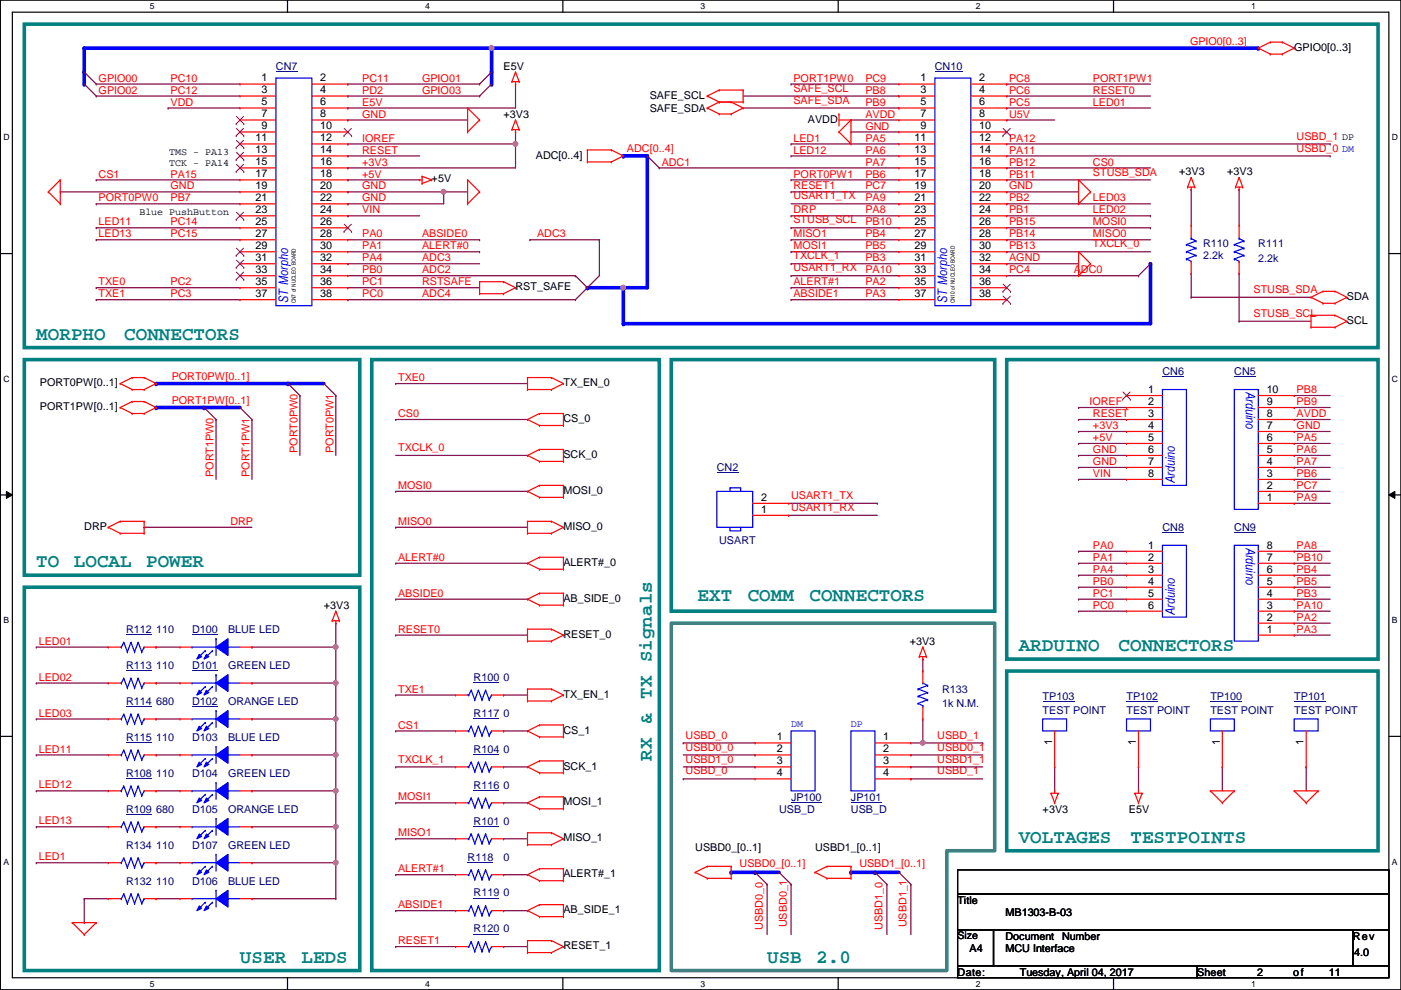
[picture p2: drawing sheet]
<svg xmlns="http://www.w3.org/2000/svg" width="297mm" height="210mm" viewBox="0 0 297 210" stroke-linecap="round" stroke-linejoin="round" font-family="sans-serif">
<defs><g id="words">
<g font-size="4.1" fill="#008080">
<text x="7.7" y="72.1">MORPHO</text>
<text x="26.3" y="72.1">CONNECTORS</text>
<text x="7.7" y="120.3">TO</text>
<text x="15.7" y="120.3">LOCAL</text>
<text x="31" y="120.3">POWER</text>
<text x="147.9" y="127.4">EXT</text>
<text x="158.5" y="127.4">COMM</text>
<text x="171.6" y="127.4">CONNECTORS</text>
<text x="138.2" y="140.4" transform="rotate(-90 138.2 140.4)">Signals</text>
<text x="216" y="138.1">ARDUINO</text>
<text x="237.1" y="138.1">CONNECTORS</text>
<text x="138.2" y="148.2" transform="rotate(-90 138.2 148.2)">TX</text>
<text x="138.2" y="153.5" transform="rotate(-90 138.2 153.5)">&amp;</text>
<text x="138.2" y="161.3" transform="rotate(-90 138.2 161.3)">RX</text>
<text x="216" y="178.7">VOLTAGES</text>
<text x="239.7" y="178.7">TESTPOINTS</text>
<text x="50.9" y="204.1">USER</text>
<text x="63.9" y="204.1">LEDS</text>
<text x="162.6" y="204.1">USB</text>
<text x="173.1" y="204.1">2.0</text>
</g>
<g font-size="2.8" fill="#00f">
<text x="61.1" y="64.3" transform="rotate(-90 61.1 64.3)">ST Morpho</text>
<text x="200.8" y="64.3" transform="rotate(-90 200.8 64.3)">ST Morpho</text>
<text x="264.2" y="83.1" transform="rotate(90 264.2 83.1)">Arduino</text>
<text x="249.1" y="102.4" transform="rotate(-90 249.1 102.4)">Arduino</text>
<text x="264.2" y="116.1" transform="rotate(90 264.2 116.1)">Arduino</text>
<text x="249.1" y="130.3" transform="rotate(-90 249.1 130.3)">Arduino</text>
</g>
<g font-size="2.3" fill="#f00">
<text x="252.3" y="9.4">GPIO0[0..3]</text>
<text x="20.9" y="17.3">GPIO00</text>
<text x="36.1" y="17.3">PC10</text>
<text x="76.8" y="17.3">PC11</text>
<text x="89.5" y="17.3">GPIO01</text>
<text x="168.2" y="17.3">PORT1PW0</text>
<text x="183.5" y="17.3">PC9</text>
<text x="213.9" y="17.3">PC8</text>
<text x="231.7" y="17.3">PORT1PW1</text>
<text x="20.9" y="19.9">GPIO02</text>
<text x="36.1" y="19.9">PC12</text>
<text x="36.1" y="22.4">VDD</text>
<text x="76.8" y="19.9">PD2</text>
<text x="76.8" y="22.4">E5V</text>
<text x="89.5" y="19.9">GPIO03</text>
<text x="168.2" y="19.4">SAFE_SCL</text>
<text x="168.2" y="22">SAFE_SDA</text>
<text x="183.5" y="19.9">PB8</text>
<text x="183.5" y="22.4">PB9</text>
<text x="213.9" y="19.9">PC6</text>
<text x="213.9" y="22.4">PC5</text>
<text x="231.7" y="19.9">RESET0</text>
<text x="231.7" y="22.4">LED01</text>
<text x="76.8" y="24.9">GND</text>
<text x="183.5" y="27.5">GND</text>
<text x="183.5" y="24.9">AVDD</text>
<text x="213.9" y="24.9">U5V</text>
<text x="274.9" y="29.6">USBD_1 DP</text>
<text x="76.8" y="30">IOREF</text>
<text x="76.8" y="32.6">RESET</text>
<text x="76.8" y="35.1">+3V3</text>
<text x="132.9" y="32.3">ADC[0..4]</text>
<text x="140.3" y="35.1">ADC1</text>
<text x="168.2" y="32.6">LED12</text>
<text x="168.2" y="30">LED1</text>
<text x="183.5" y="32.6">PA6</text>
<text x="183.5" y="35.1">PA7</text>
<text x="183.5" y="30">PA5</text>
<text x="213.9" y="30">PA12</text>
<text x="213.9" y="32.6">PA11</text>
<text x="213.9" y="35.1">PB12</text>
<text x="231.7" y="35.1">CS0</text>
<text x="274.9" y="32.1">USBD_0 DM</text>
<text x="20.9" y="37.6">CS1</text>
<text x="36.1" y="40.2">GND</text>
<text x="36.1" y="37.6">PA15</text>
<text x="76.8" y="37.6">+5V</text>
<text x="76.8" y="40.2">GND</text>
<text x="168.2" y="37.6">PORT0PW1</text>
<text x="168.2" y="40.2">RESET1</text>
<text x="183.5" y="37.6">PB6</text>
<text x="183.5" y="40.2">PC7</text>
<text x="213.9" y="37.6">PB11</text>
<text x="213.9" y="40.2">GND</text>
<text x="231.7" y="37.2">STUSB_SDA</text>
<text x="20.9" y="47.8">LED11</text>
<text x="20.9" y="42.7">PORT0PW0</text>
<text x="36.1" y="47.8">PC14</text>
<text x="36.1" y="42.7">PB7</text>
<text x="76.8" y="42.7">GND</text>
<text x="76.8" y="45.3">VIN</text>
<text x="168.2" y="45.3">DRP</text>
<text x="168.2" y="47.4">STUSB_SCL</text>
<text x="168.2" y="42.3">USART1_TX</text>
<text x="183.5" y="45.3">PA8</text>
<text x="183.5" y="47.8">PB10</text>
<text x="183.5" y="42.7">PA9</text>
<text x="213.9" y="42.7">PB2</text>
<text x="213.9" y="45.3">PB1</text>
<text x="213.9" y="47.8">PB15</text>
<text x="231.7" y="42.7">LED03</text>
<text x="231.7" y="45.3">LED02</text>
<text x="231.7" y="47.8">MOSI0</text>
<text x="20.9" y="50.3">LED13</text>
<text x="36.1" y="50.3">PC15</text>
<text x="76.8" y="50.3">PA0</text>
<text x="76.8" y="52.9">PA1</text>
<text x="89.5" y="50.3">ABSIDE0</text>
<text x="89.5" y="52.9">ALERT#0</text>
<text x="113.9" y="50.3">ADC3</text>
<text x="168.2" y="50.3">MISO1</text>
<text x="168.2" y="52.9">MOSI1</text>
<text x="183.5" y="50.3">PB4</text>
<text x="183.5" y="52.9">PB5</text>
<text x="213.9" y="50.3">PB14</text>
<text x="213.9" y="52.9">PB13</text>
<text x="231.7" y="50.3">MISO0</text>
<text x="231.7" y="52.5">TXCLK_0</text>
<text x="76.8" y="55.4">PA4</text>
<text x="76.8" y="58">PB0</text>
<text x="89.5" y="55.4">ADC3</text>
<text x="89.5" y="58">ADC2</text>
<text x="168.2" y="55">TXCLK_1</text>
<text x="168.2" y="57.5">USART1_RX</text>
<text x="183.5" y="55.4">PB3</text>
<text x="183.5" y="58">PA10</text>
<text x="213.9" y="55.4">AGND</text>
<text x="213.9" y="58">PC4</text>
<text x="227.7" y="58">ADC0</text>
<text x="20.9" y="60.5">TXE0</text>
<text x="20.9" y="63">TXE1</text>
<text x="36.1" y="60.5">PC2</text>
<text x="36.1" y="63">PC3</text>
<text x="76.8" y="60.5">PC1</text>
<text x="76.8" y="63">PC0</text>
<text x="89.5" y="60.5">RSTSAFE</text>
<text x="89.5" y="63">ADC4</text>
<text x="168.2" y="63">ABSIDE1</text>
<text x="168.2" y="60.5">ALERT#1</text>
<text x="183.5" y="63">PA3</text>
<text x="183.5" y="60.5">PA2</text>
<text x="265.8" y="62.1">STUSB_SDA</text>
<text x="265.8" y="67.2">STUSB_SCL</text>
<text x="36.4" y="80.6">PORT0PW[0..1]</text>
<text x="84.4" y="80.8">TXE0</text>
<text x="274.9" y="83.4">PB8</text>
<text x="36.4" y="85.6">PORT1PW[0..1]</text>
<text x="84.4" y="88.4">CS0</text>
<text x="231" y="85.9">IOREF</text>
<text x="231.7" y="88.4">RESET</text>
<text x="274.9" y="85.9">PB9</text>
<text x="274.9" y="88.4">AVDD</text>
<text x="84.4" y="95.6">TXCLK_0</text>
<text x="231.7" y="91">+3V3</text>
<text x="231.7" y="93.5">+5V</text>
<text x="274.9" y="91">GND</text>
<text x="274.9" y="93.5">PA5</text>
<text x="45.3" y="101.1" transform="rotate(-90 45.3 101.1)">PORT1PW0</text>
<text x="52.9" y="101.1" transform="rotate(-90 52.9 101.1)">PORT1PW1</text>
<text x="63.1" y="96.1" transform="rotate(-90 63.1 96.1)">PORT0PW0</text>
<text x="70.7" y="96.1" transform="rotate(-90 70.7 96.1)">PORT0PW1</text>
<text x="231.7" y="96.1">GND</text>
<text x="231.7" y="98.6">GND</text>
<text x="231.7" y="101.1">VIN</text>
<text x="274.9" y="96.1">PA6</text>
<text x="274.9" y="98.6">PA7</text>
<text x="274.9" y="101.1">PB6</text>
<text x="84.4" y="103.7">MOSI0</text>
<text x="167.7" y="105.8">USART1_TX</text>
<text x="274.9" y="103.7">PC7</text>
<text x="274.9" y="106.2">PA9</text>
<text x="48.8" y="111.3">DRP</text>
<text x="84.4" y="111.3">MISO0</text>
<text x="167.7" y="108.3">USART1_RX</text>
<text x="84.4" y="118.9">ALERT#0</text>
<text x="231.7" y="116.4">PA0</text>
<text x="231.7" y="118.9">PA1</text>
<text x="274.9" y="116.4">PA8</text>
<text x="274.9" y="118.9">PB10</text>
<text x="231.7" y="121.5">PA4</text>
<text x="231.7" y="124">PB0</text>
<text x="274.9" y="121.5">PB4</text>
<text x="274.9" y="124">PB5</text>
<text x="84.4" y="126.5">ABSIDE0</text>
<text x="231.7" y="126.5">PC1</text>
<text x="231.7" y="129.1">PC0</text>
<text x="274.9" y="126.5">PB3</text>
<text x="274.9" y="129.1">PA10</text>
<text x="274.9" y="131.6">PA2</text>
<text x="8.2" y="136.7">LED01</text>
<text x="84.4" y="134.2">RESET0</text>
<text x="274.9" y="134.2">PA3</text>
<text x="8.2" y="144.3">LED02</text>
<text x="84.4" y="146.9">TXE1</text>
<text x="8.2" y="151.9">LED03</text>
<text x="84.4" y="154.5">CS1</text>
<text x="8.2" y="159.6">LED11</text>
<text x="84.4" y="161.7">TXCLK_1</text>
<text x="145.4" y="156.6">USBD_0</text>
<text x="145.4" y="159.1">USBD0_0</text>
<text x="145.4" y="161.7">USBD1_0</text>
<text x="198.7" y="156.6">USBD_1</text>
<text x="198.7" y="159.1">USBD0_1</text>
<text x="198.7" y="161.7">USBD1_1</text>
<text x="8.2" y="167.2">LED12</text>
<text x="145.4" y="164.2">USBD_0</text>
<text x="198.7" y="164.2">USBD_1</text>
<text x="84.4" y="169.7">MOSI1</text>
<text x="8.2" y="174.8">LED13</text>
<text x="84.4" y="177.3">MISO1</text>
<text x="8.2" y="182.4">LED1</text>
<text x="84.4" y="185">ALERT#1</text>
<text x="156.8" y="183.8">USBD0_[0..1]</text>
<text x="182.2" y="183.8">USBD1_[0..1]</text>
<text x="84.4" y="192.6">ABSIDE1</text>
<text x="161.7" y="197.1" transform="rotate(-90 161.7 197.1)">USBD0_0</text>
<text x="166.8" y="196.6" transform="rotate(-90 166.8 196.6)">USBD0_1</text>
<text x="187.1" y="197.1" transform="rotate(-90 187.1 197.1)">USBD1_0</text>
<text x="192.2" y="196.6" transform="rotate(-90 192.2 196.6)">USBD1_1</text>
<text x="84.4" y="200.2">RESET1</text>
</g>
<g font-size="2.3">
<text x="274.4" y="10.8">GPIO0[0..3]</text>
<text x="55.5" y="17.3">1</text>
<text x="67.9" y="17.3">2</text>
<text x="106.8" y="14.8">E5V</text>
<text x="195.2" y="17.3">1</text>
<text x="207.6" y="17.3">2</text>
<text x="55.5" y="19.8">3</text>
<text x="55.5" y="22.4">5</text>
<text x="67.9" y="19.8">4</text>
<text x="67.9" y="22.4">6</text>
<text x="137.7" y="23.7">SAFE_SDA</text>
<text x="137.7" y="20.9">SAFE_SCL</text>
<text x="195.2" y="19.8">3</text>
<text x="195.2" y="22.4">5</text>
<text x="207.6" y="19.8">4</text>
<text x="207.6" y="22.4">6</text>
<text x="54.2" y="30">11</text>
<text x="55.5" y="24.9">7</text>
<text x="55.5" y="27.4">9</text>
<text x="67.9" y="24.9">8</text>
<text x="67.9" y="27.4">10</text>
<text x="67.9" y="30">12</text>
<text x="106.8" y="25">+3V3</text>
<text x="171.3" y="26">AVDD</text>
<text x="193.9" y="30">11</text>
<text x="195.2" y="24.9">7</text>
<text x="195.2" y="27.4">9</text>
<text x="207.6" y="24.9">8</text>
<text x="207.6" y="27.4">10</text>
<text x="207.6" y="30">12</text>
<text x="54.2" y="32.5">13</text>
<text x="54.2" y="35.1">15</text>
<text x="67.9" y="32.5">14</text>
<text x="67.9" y="35.1">16</text>
<text x="113.6" y="33.6">ADC[0..4]</text>
<text x="193.9" y="32.5">13</text>
<text x="193.9" y="35.1">15</text>
<text x="207.6" y="32.5">14</text>
<text x="207.6" y="35.1">16</text>
<text x="54.2" y="37.6">17</text>
<text x="54.2" y="40.1">19</text>
<text x="67.9" y="37.6">18</text>
<text x="67.9" y="40.1">20</text>
<text x="91.5" y="38.7">+5V</text>
<text x="193.9" y="37.6">17</text>
<text x="193.9" y="40.1">19</text>
<text x="207.6" y="37.6">18</text>
<text x="207.6" y="40.1">20</text>
<text x="250" y="37.2">+3V3</text>
<text x="260.2" y="37.2">+3V3</text>
<text x="54.2" y="42.7">21</text>
<text x="54.2" y="45.2">23</text>
<text x="54.2" y="47.8">25</text>
<text x="67.9" y="42.7">22</text>
<text x="67.9" y="45.2">24</text>
<text x="67.9" y="47.8">26</text>
<text x="193.9" y="42.7">21</text>
<text x="193.9" y="45.2">23</text>
<text x="193.9" y="47.8">25</text>
<text x="207.6" y="42.7">22</text>
<text x="207.6" y="45.2">24</text>
<text x="207.6" y="47.8">26</text>
<text x="54.2" y="50.3">27</text>
<text x="54.2" y="52.8">29</text>
<text x="67.9" y="50.3">28</text>
<text x="67.9" y="52.8">30</text>
<text x="193.9" y="50.3">27</text>
<text x="193.9" y="52.8">29</text>
<text x="207.6" y="50.3">28</text>
<text x="207.6" y="52.8">30</text>
<text x="54.2" y="55.4">31</text>
<text x="54.2" y="57.9">33</text>
<text x="67.9" y="55.4">32</text>
<text x="67.9" y="57.9">34</text>
<text x="193.9" y="55.4">31</text>
<text x="193.9" y="57.9">33</text>
<text x="207.6" y="55.4">32</text>
<text x="207.6" y="57.9">34</text>
<text x="54.2" y="60.5">35</text>
<text x="54.2" y="63">37</text>
<text x="67.9" y="60.5">36</text>
<text x="67.9" y="63">38</text>
<text x="109.3" y="61.6">RST_SAFE</text>
<text x="193.9" y="60.5">35</text>
<text x="193.9" y="63">37</text>
<text x="207.6" y="60.5">36</text>
<text x="207.6" y="63">38</text>
<text x="285.6" y="63.6">SDA</text>
<text x="285.6" y="68.7">SCL</text>
<text x="8.5" y="81.9">PORT0PW[0..1]</text>
<text x="119.5" y="81.9">TX_EN_0</text>
<text x="243.4" y="83.3">1</text>
<text x="268.6" y="83.3">10</text>
<text x="8.5" y="87">PORT1PW[0..1]</text>
<text x="119.5" y="89.5">CS_0</text>
<text x="243.4" y="85.9">2</text>
<text x="243.4" y="88.4">3</text>
<text x="268.6" y="88.4">8</text>
<text x="268.6" y="85.9">9</text>
<text x="243.4" y="90.9">4</text>
<text x="243.4" y="93.5">5</text>
<text x="268.6" y="93.5">6</text>
<text x="268.6" y="90.9">7</text>
<text x="119.5" y="97.1">SCK_0</text>
<text x="243.4" y="96">6</text>
<text x="243.4" y="98.6">7</text>
<text x="243.4" y="101.1">8</text>
<text x="268.6" y="101.1">3</text>
<text x="268.6" y="98.6">4</text>
<text x="268.6" y="96">5</text>
<text x="119.5" y="104.7">MOSI_0</text>
<text x="161.4" y="106.2">2</text>
<text x="268.6" y="106.2">1</text>
<text x="268.6" y="103.6">2</text>
<text x="17.9" y="112.4">DRP</text>
<text x="119.5" y="112.4">MISO_0</text>
<text x="161.4" y="108.7">1</text>
<text x="119.5" y="120">ALERT#_0</text>
<text x="243.4" y="116.3">1</text>
<text x="243.4" y="118.9">2</text>
<text x="268.6" y="118.9">7</text>
<text x="268.6" y="116.3">8</text>
<text x="243.4" y="121.4">3</text>
<text x="243.4" y="124">4</text>
<text x="268.6" y="124">5</text>
<text x="268.6" y="121.4">6</text>
<text x="68.7" y="129.1">+3V3</text>
<text x="119.5" y="127.6">AB_SIDE_0</text>
<text x="243.4" y="126.5">5</text>
<text x="243.4" y="129">6</text>
<text x="268.6" y="131.6">2</text>
<text x="268.6" y="129">3</text>
<text x="268.6" y="126.5">4</text>
<text x="119.5" y="135.2">RESET_0</text>
<text x="192.9" y="136.7">+3V3</text>
<text x="268.6" y="134.1">1</text>
<text x="119.5" y="147.9">TX_EN_1</text>
<text x="119.5" y="155.5">CS_1</text>
<text x="164.7" y="157">1</text>
<text x="164.7" y="159.5">2</text>
<text x="187.3" y="157">1</text>
<text x="187.3" y="159.5">2</text>
<text x="223.1" y="158" transform="rotate(-90 223.1 158)">1</text>
<text x="240.8" y="158" transform="rotate(-90 240.8 158)">1</text>
<text x="258.6" y="158" transform="rotate(-90 258.6 158)">1</text>
<text x="276.4" y="158" transform="rotate(-90 276.4 158)">1</text>
<text x="119.5" y="163.2">SCK_1</text>
<text x="164.7" y="162.1">3</text>
<text x="164.7" y="164.6">4</text>
<text x="187.3" y="162.1">3</text>
<text x="187.3" y="164.6">4</text>
<text x="119.5" y="170.8">MOSI_1</text>
<text x="221.1" y="172.3">+3V3</text>
<text x="239.3" y="172.3">E5V</text>
<text x="119.5" y="178.4">MISO_1</text>
<text x="147.4" y="180.4">USBD0_[0..1]</text>
<text x="172.8" y="180.4">USBD1_[0..1]</text>
<text x="119.5" y="186">ALERT#_1</text>
<text x="203" y="191.6">Title</text>
<text x="119.5" y="193.6">AB_SIDE_1</text>
<text x="213.2" y="194.1">MB1303-B-03</text>
<text x="119.5" y="201.3">RESET_1</text>
<text x="205.6" y="201.8">A4</text>
<text x="213.2" y="201.8">MCU Interface</text>
<text x="213.2" y="199.2">Document</text>
<text x="225.2" y="199.2">Number</text>
<text x="286.8" y="199.2">Rev</text>
<text x="287.1" y="202.8">4.0</text>
<text x="203" y="206.8">Date:</text>
<text x="216.2" y="206.8">Tuesday, April 04, 2017</text>
<text x="253.8" y="206.8">Sheet</text>
<text x="266.5" y="206.8">2</text>
<text x="274.1" y="206.8">of</text>
<text x="281.8" y="206.8">11</text>
</g>
<g font-size="2.3" fill="#000080">
<text x="58.5" y="14.8">CN7</text>
<text x="198.2" y="14.8">CN10</text>
<text x="255.1" y="52.4">R110</text>
<text x="266.8" y="52.4">R111</text>
<text x="255.1" y="54.9">2.2k</text>
<text x="266.8" y="55.5">2.2k</text>
<text x="246.5" y="79.6">CN6</text>
<text x="261.7" y="79.6">CN5</text>
<text x="152" y="99.9">CN2</text>
<text x="246.5" y="112.6">CN8</text>
<text x="261.7" y="112.6">CN9</text>
<text x="152.5" y="115.4">USART</text>
<text x="26.8" y="134.2">R112</text>
<text x="33.1" y="134.2">110</text>
<text x="40.7" y="134.2">D100</text>
<text x="48.3" y="134.2">BLUE LED</text>
<text x="26.8" y="141.8">R113</text>
<text x="33.1" y="141.8">110</text>
<text x="40.7" y="141.8">D101</text>
<text x="48.3" y="141.8">GREEN LED</text>
<text x="26.8" y="149.4">R114</text>
<text x="33.1" y="149.4">680</text>
<text x="40.7" y="149.4">D102</text>
<text x="48.3" y="149.4">ORANGE LED</text>
<text x="100.4" y="144.4">R100</text>
<text x="106.8" y="144.4">0</text>
<text x="199.7" y="146.9">R133</text>
<text x="199.7" y="149.9">1k N.M.</text>
<text x="221.1" y="148.4">TP103</text>
<text x="238.8" y="148.4">TP102</text>
<text x="256.6" y="148.4">TP100</text>
<text x="274.4" y="148.4">TP101</text>
<text x="100.4" y="152">R117</text>
<text x="106.8" y="152">0</text>
<text x="221.1" y="151.5">TEST POINT</text>
<text x="238.8" y="151.5">TEST POINT</text>
<text x="256.6" y="151.5">TEST POINT</text>
<text x="274.4" y="151.5">TEST POINT</text>
<text x="26.8" y="157.1">R115</text>
<text x="33.1" y="157.1">110</text>
<text x="40.7" y="157.1">D103</text>
<text x="48.3" y="157.1">BLUE LED</text>
<text x="100.4" y="159.6">R104</text>
<text x="106.8" y="159.6">0</text>
<text x="26.8" y="164.7">R108</text>
<text x="33.1" y="164.7">110</text>
<text x="40.7" y="164.7">D104</text>
<text x="48.3" y="164.7">GREEN LED</text>
<text x="100.4" y="167.2">R116</text>
<text x="106.8" y="167.2">0</text>
<text x="26.8" y="172.3">R109</text>
<text x="33.1" y="172.3">680</text>
<text x="40.7" y="172.3">D105</text>
<text x="48.3" y="172.3">ORANGE LED</text>
<text x="165.2" y="172.3">USB_D</text>
<text x="167.7" y="169.8">JP100</text>
<text x="180.4" y="169.8">JP101</text>
<text x="180.4" y="172.3">USB_D</text>
<text x="26.8" y="179.9">R134 110</text>
<text x="40.7" y="179.9">D107</text>
<text x="48.3" y="179.9">GREEN LED</text>
<text x="100.4" y="174.8">R101</text>
<text x="106.8" y="174.8">0</text>
<text x="99.1" y="182.5">R118</text>
<text x="106.8" y="182.5">0</text>
<text x="26.8" y="187.5">R132 110</text>
<text x="40.7" y="187.5">D106</text>
<text x="48.3" y="187.5">BLUE LED</text>
<text x="100.4" y="190.1">R119</text>
<text x="106.8" y="190.1">0</text>
<text x="100.4" y="197.7">R120</text>
<text x="106.8" y="197.7">0</text>
</g>
<text font-size="2.2" x="203" y="199.2">Size</text>
<g font-size="2.1">
<text x="35.9" y="32.9">TMS - PA13</text>
<text x="35.9" y="35.2">TCK - PA14</text>
<text x="29.5" y="45.6">Blue PushButton</text>
</g>
<g font-size="2.1" fill="#00f">
<text x="167.7" y="154.1">DM</text>
<text x="180.4" y="154.1">DP</text>
</g>
<g font-size="1.8">
<text x="31.8" y="1.9">5</text>
<text x="90.1" y="1.9">4</text>
<text x="148.5" y="1.9">3</text>
<text x="206.9" y="1.9">2</text>
<text x="265.3" y="1.9">1</text>
<text x=".7" y="29.8">D</text>
<text x="295.1" y="29.8">D</text>
<text x=".7" y="80.9">C</text>
<text x="295.1" y="80.9">C</text>
<text x=".7" y="132.1">B</text>
<text x="295.1" y="132.1">B</text>
<text x=".7" y="183.3">A</text>
<text x="295.1" y="183.3">A</text>
<text x="31.8" y="209.2">5</text>
<text x="90.1" y="209.2">4</text>
<text x="148.5" y="209.2">3</text>
<text x="206.9" y="209.2">2</text>
<text x="265.3" y="209.2">1</text>
</g>
<g font-size="1.2">
<text x="62.7" y="64.3" transform="rotate(-90 62.7 64.3)">CN7 of NUCLEO BOARD</text>
<text x="202.4" y="64.3" transform="rotate(-90 202.4 64.3)">CN10 of NUCLEO BOARD</text>
</g>
</g></defs>
<path d="M.1 0h296.9v209.8h-296.9zM2.6 2.6h291.9v204.7h-291.9z" fill="none" stroke="#000" stroke-width=".25"/>
<g fill="#fff">
<path d="M31.8 .3h1v2h-1z"/>
<path d="M31.8 207.6h1v1.9h-1z"/>
</g>
<path d="M61 0v2.6M61 207.3v2.5" fill="none" stroke="#000" stroke-width=".25"/>
<g fill="#fff">
<path d="M90.1 .3h1v2h-1z"/>
<path d="M90.1 207.6h1v1.9h-1z"/>
</g>
<path d="M119.3 0v2.6M119.3 207.3v2.5" fill="none" stroke="#000" stroke-width=".25"/>
<g fill="#fff">
<path d="M148.5 .3h1v2h-1z"/>
<path d="M148.5 207.6h1v1.9h-1z"/>
</g>
<path d="M177.7 0v2.6M177.7 207.3v2.5" fill="none" stroke="#000" stroke-width=".25"/>
<g fill="#fff">
<path d="M206.9 .3h1v2h-1z"/>
<path d="M206.9 207.6h1v1.9h-1z"/>
</g>
<path d="M236.1 0v2.6M236.1 207.3v2.5" fill="none" stroke="#000" stroke-width=".25"/>
<g fill="#fff">
<path d="M265.3 .3h.9v2h-.9z"/>
<path d="M265.3 207.6h.9v1.9h-.9z"/>
<path d="M.7 28.2h1.3v1.9h-1.3z"/>
<path d="M295.1 28.2h1.3v1.9h-1.3z"/>
<path d="M.7 79.3h1.3v2h-1.3z"/>
<path d="M295.1 79.3h1.3v2h-1.3z"/>
</g>
<path d="M.1 53.8h2.5M294.5 53.8h2.5" fill="none" stroke="#000" stroke-width=".25"/>
<g fill="#fff">
<path d="M.7 130.5h1.2v2h-1.2z"/>
<path d="M295.1 130.5h1.2v2h-1.2z"/>
</g>
<path d="M.1 104.9h2.5M294.5 104.9h2.5" fill="none" stroke="#000" stroke-width=".25"/>
<path d="M1.4 104.2l1.2 .7-1.2 .8zM294.5 104.9l1.2-.7v1.5z" fill="#000"/>
<path d="M1.4 104.2l1.2 .7-1.2 .8zM294.5 104.9l1.2-.7v1.5z" fill="none" stroke="#000" stroke-width=".21"/>
<g fill="#fff">
<path d="M.7 181.7h1.2v2h-1.2z"/>
<path d="M295.1 181.7h1.2v2h-1.2z"/>
</g>
<path d="M.1 156.1h2.5M294.5 156.1h2.5" fill="none" stroke="#000" stroke-width=".25"/>
<path d="M5.2 5.1h287v68.6h-287zM5.2 76.2h71.1v45.8h-71.1zM78.8 76.2h61v129.6h-61zM142.3 76.2h68.6v53.4h-68.6zM213.4 76.2h78.8v63.5h-78.8zM5.2 124.5h71.1v81.3h-71.1zM213.4 142.3h78.8v38.1h-78.8z" fill="none" stroke="#008080" stroke-width=".76"/>
<path d="M142.3 132.1h68.6v48.3h-10.2v25.4h-58.4z" fill="none" stroke="#408080" stroke-width=".76"/>
<path d="M12.8 40.7h.1M12.8 40.7h38.1" fill="none" stroke="#800040" stroke-width=".25"/>
<path d="M132.2 33.1h5" fill="none" stroke="#00f" stroke-width=".76"/>
<circle cx="132.2" cy="33.1" r=".38" fill="#00f"/>
<path d="M33.1 81.3h27.9" fill="none" stroke="#00f" stroke-width=".76"/>
<circle cx="33.1" cy="81.3" r=".38" fill="#00f"/>
<path d="M104.2 10.2h162.6" fill="none" stroke="#00f" stroke-width=".76"/>
<circle cx="266.8" cy="10.2" r=".38" fill="#00f"/>
<circle cx="104.2" cy="10.2" r=".49" fill="#f0f"/>
<circle cx="104.2" cy="10.2" r=".49" fill="none" stroke="#f0f" stroke-width=".25"/>
<g fill="none" stroke="#800040" stroke-width=".25">
<path d="M20.4 17.8h.1M20.4 17.8h30.5M73.7 17.8h.1M73.7 17.8h28M109.3 17.8h.1M109.3 17.8v5.1h-35.6M167.7 17.8h.1M167.7 17.8h22.9M213.4 17.8h.1M213.4 17.8h30.5M20.4 20.4h.1M20.4 38.1h.1"/>
<path d="M20.4 20.4h30.5M20.4 38.1h30.5M35.6 22.9h.1M35.6 22.9h15.3M73.7 20.4h.1M73.7 22.9h.1M73.7 25.4h.1M73.7 30.5h.1M73.7 20.4h28M73.7 25.4h25.4M73.7 30.5h35.6M139.8 35.6h.1"/>
<path d="M139.8 35.6h50.8M157.6 20.4h33M157.6 22.9h33M167.7 33.1h.1M167.7 38.1h.1M167.7 38.1h22.9M167.7 33.1h22.9M180.4 28h.1M180.4 28h10.2M190.6 20.4h.1M190.6 22.9h.1M213.4 20.4h.1"/>
<path d="M213.4 22.9h.1M213.4 25.4h.1M213.4 35.6h.1M213.4 38.1h.1M213.4 20.4h30.5M213.4 22.9h30.5M213.4 38.1h30.5M213.4 25.4h10.2M213.4 30.5h68.6M213.4 33.1h68.6M213.4 35.6h30.5M282 30.5h.1"/>
<path d="M282 33.1h.1M20.4 43.2h.1M20.4 43.2h30.5M167.7 40.7h.1M167.7 40.7h22.9M213.4 40.7h.1M213.4 43.2h.1M213.4 50.8h.1M213.4 53.4h.1M213.4 55.9h.1M213.4 43.2h30.5M213.4 40.7h15.3"/>
<path d="M213.4 45.8h30.5M213.4 48.3h30.5M213.4 50.8h30.5M213.4 53.4h30.5M213.4 55.9h15.3M213.4 58.5h28M241.4 58.5h.1M243.9 45.8h.1M243.9 48.3h.1M20.4 61h.1M20.4 63.5h.1M20.4 61h30.5"/>
<path d="M20.4 63.5h30.5"/>
</g>
<circle cx="109.3" cy="30.5" r=".49" fill="#f0f"/>
<circle cx="109.3" cy="30.5" r=".49" fill="none" stroke="#f0f" stroke-width=".25"/>
<path d="M73.7 33.1h.1M73.7 35.6h.1M73.7 38.1h.1M73.7 33.1h15.3M73.7 35.6h35.6M73.7 38.1h15.3M73.7 40.7h.1M73.7 40.7h20.4" fill="none" stroke="#800040" stroke-width=".25"/>
<circle cx="94" cy="40.7" r=".49" fill="#f0f"/>
<circle cx="94" cy="40.7" r=".49" fill="none" stroke="#f0f" stroke-width=".25"/>
<g fill="none" stroke="#800040" stroke-width=".25">
<path d="M109.3 28h.1M109.3 30.5h.1M109.3 28v7.6M73.7 43.2h.1M73.7 45.8h.1M73.7 55.9h.1M73.7 45.8h15.3M73.7 50.8h28M73.7 53.4h28M73.7 55.9h28M73.7 58.5h48.3M94.1 40.7h.1"/>
<path d="M94.1 40.7v2.5h-20.4M94.1 40.7h5M101.7 50.8h.1M101.7 53.4h.1M122 58.5h.1M167.7 45.8h.1M167.7 50.8h.1M167.7 48.3h.1M167.7 53.4h.1M167.7 45.8h22.9M167.7 50.8h22.9M167.7 53.4h22.9"/>
<path d="M167.7 48.3h22.9M73.7 61h.1M73.7 63.5h.1M73.7 61h28M73.7 63.5h48.3M83.9 81.3h.1M83.9 81.3h27.9M83.9 96.6h27.9M111.8 96.6h.1M7.7 137.2h.1M7.7 137.2h15.2M33.1 137.2h.1"/>
<path d="M33.1 137.2h5.1M53.4 137.2h.1M53.4 137.2h17.8M71.2 137.2h.1M71.2 137.2v7.6M7.7 152.4h.1M7.7 144.8h.1M7.7 152.4h15.2M7.7 144.8h15.2M33.1 144.8h.1M33.1 152.4h.1M33.1 152.4h5.1"/>
<path d="M33.1 144.8h5.1M83.9 147.4h.1M83.9 147.4h12.7M83.9 162.6h.1M83.9 162.6h12.7M106.8 162.6h.1M106.8 162.6h5"/>
</g>
<circle cx="71.2" cy="144.8" r=".49" fill="#f0f"/>
<circle cx="71.2" cy="144.8" r=".49" fill="none" stroke="#f0f" stroke-width=".25"/>
<path d="M71.2 132.1h.1M71.2 132.1v5.1M53.4 144.8h.1M53.4 152.4h.1M53.4 144.8h17.8M71.2 144.8h.1M71.2 144.8v7.6h-17.8" fill="none" stroke="#800040" stroke-width=".25"/>
<circle cx="71.2" cy="137.2" r=".49" fill="#f0f"/>
<circle cx="71.2" cy="137.2" r=".49" fill="none" stroke="#f0f" stroke-width=".25"/>
<path d="M167.7 63.5h.1M167.7 61h.1M167.7 63.5h22.9M167.7 61h22.9M71.2 152.4h.1M71.2 152.4v7.7M33.1 160.1h.1M33.1 167.7h.1M33.1 160.1h5.1M33.1 167.7h5.1M53.4 167.7h.1M53.4 167.7h17.8" fill="none" stroke="#800040" stroke-width=".25"/>
<circle cx="71.2" cy="160" r=".49" fill="#f0f"/>
<circle cx="71.2" cy="160" r=".49" fill="none" stroke="#f0f" stroke-width=".25"/>
<circle cx="71.2" cy="152.4" r=".49" fill="#f0f"/>
<circle cx="71.2" cy="152.4" r=".49" fill="none" stroke="#f0f" stroke-width=".25"/>
<path d="M83.9 111.8h.1M83.9 111.8h27.9M53.4 160.1h.1M53.4 160.1h17.8M71.2 160.1h.1M71.2 160.1v7.6M83.9 177.8h.1M83.9 177.8h12.7" fill="none" stroke="#800040" stroke-width=".25"/>
<path d="M33.1 86.4h10.2" fill="none" stroke="#00f" stroke-width=".76"/>
<circle cx="33.1" cy="86.4" r=".38" fill="#00f"/>
<path d="M106.8 147.4h.1M106.8 147.4h5M33.1 175.3h.1M33.1 175.3h5.1M53.4 175.3h.1M71.2 167.7h.1M71.2 167.7v7.6h-17.8M106.8 177.8h.1M106.8 177.8h5" fill="none" stroke="#800040" stroke-width=".25"/>
<circle cx="71.2" cy="175.3" r=".49" fill="#f0f"/>
<circle cx="71.2" cy="175.3" r=".49" fill="none" stroke="#f0f" stroke-width=".25"/>
<circle cx="71.2" cy="167.7" r=".49" fill="#f0f"/>
<circle cx="71.2" cy="167.7" r=".49" fill="none" stroke="#f0f" stroke-width=".25"/>
<path d="M30.6 111.8h.1M30.6 111.8h22.8M223.6 162.6h.1M223.6 162.6v5.1M241.4 162.6h.1M241.4 162.6v5.1M259.2 162.6h.1M259.2 162.6v5.1M276.9 162.6h.1M276.9 162.6v5.1" fill="none" stroke="#800040" stroke-width=".25"/>
<path d="M61 81.3h7.7" fill="none" stroke="#00f" stroke-width=".76"/>
<circle cx="61" cy="81.3" r=".38" fill="#00f"/>
<path d="M63.6 83.9h.1M63.6 83.9v12.7M71.2 83.9h.1M71.2 83.9v12.7" fill="none" stroke="#800040" stroke-width=".25"/>
<path d="M17.9 10.2v5.1" fill="none" stroke="#00f" stroke-width=".76"/>
<circle cx="17.9" cy="15.3" r=".38" fill="#00f"/>
<path d="M17.9 10.2h86.3" fill="none" stroke="#00f" stroke-width=".76"/>
<circle cx="17.9" cy="10.2" r=".38" fill="#00f"/>
<path d="M104.2 10.2v5.1" fill="none" stroke="#00f" stroke-width=".76"/>
<circle cx="104.2" cy="15.3" r=".38" fill="#00f"/>
<path d="M124.5 61h7.7" fill="none" stroke="#00f" stroke-width=".76"/>
<circle cx="124.5" cy="61" r=".38" fill="#00f"/>
<circle cx="132.1" cy="61" r=".49" fill="#f0f"/>
<circle cx="132.1" cy="61" r=".49" fill="none" stroke="#f0f" stroke-width=".25"/>
<path d="M137.2 33.1v27.9" fill="none" stroke="#00f" stroke-width=".76"/>
<circle cx="137.2" cy="33.1" r=".38" fill="#00f"/>
<path d="M132.2 61v7.6" fill="none" stroke="#00f" stroke-width=".76"/>
<circle cx="132.2" cy="61" r=".38" fill="#00f"/>
<path d="M132.2 61h5" fill="none" stroke="#00f" stroke-width=".76"/>
<circle cx="132.2" cy="61" r=".38" fill="#00f"/>
<path d="M132.2 68.6h111.7" fill="none" stroke="#00f" stroke-width=".76"/>
<circle cx="132.2" cy="68.6" r=".38" fill="#00f"/>
<path d="M243.9 55.9v12.7" fill="none" stroke="#00f" stroke-width=".76"/>
<circle cx="243.9" cy="55.9" r=".38" fill="#00f"/>
<path d="M45.8 88.9h.1M45.8 88.9v12.7M53.4 88.9h.1M53.4 88.9v12.7" fill="none" stroke="#800040" stroke-width=".25"/>
<path d="M43.3 86.4h7.6" fill="none" stroke="#00f" stroke-width=".76"/>
<circle cx="43.3" cy="86.4" r=".38" fill="#00f"/>
<g fill="none" stroke="#800040" stroke-width=".25">
<path d="M180.4 25.4h.1M180.4 25.4h10.2M112.3 50.8h.1M112.3 50.8h14.8M127.1 50.8h.1M127.1 50.8v7.7M83.9 88.9h.1M83.9 88.9h27.9M228.7 86.4h.1M228.7 88.9h.1M228.7 91.5h.1M228.7 94h.1"/>
<path d="M228.7 96.6h.1M228.7 99.1h.1M228.7 86.4h10.1M228.7 88.9h10.1M228.7 91.5h10.1M228.7 94h10.1M228.7 96.6h10.1M228.7 99.1h10.1M274.4 83.9h.1M274.4 86.4h.1M274.4 88.9h.1M274.4 91.5h.1"/>
<path d="M274.4 94h.1M274.4 96.6h.1M274.4 99.1h.1M274.4 83.9h7.6M274.4 86.4h7.6M274.4 88.9h7.6M274.4 91.5h7.6M274.4 94h7.6M274.4 96.6h7.6M274.4 99.1h7.6M83.9 104.2h.1M83.9 119.4h.1"/>
<path d="M83.9 104.2h27.9M83.9 119.4h27.9M228.7 101.6h.1M228.7 116.9h.1M228.7 119.4h.1M228.7 101.6h10.1M228.7 116.9h10.1M228.7 119.4h10.1M274.4 101.6h.1M274.4 104.2h.1M274.4 106.7h.1M274.4 116.9h.1"/>
<path d="M274.4 119.4h.1M274.4 101.6h7.6M274.4 104.2h7.6M274.4 106.7h7.6M274.4 116.9h7.6M274.4 119.4h7.6M83.9 127h.1M83.9 134.7h.1M83.9 127h27.9M83.9 134.7h27.9M195.7 139.7h.1M195.7 139.7v2.6"/>
<path d="M228.7 122h.1M228.7 124.5h.1M228.7 127h.1M228.7 129.6h.1M228.7 122h10.1M228.7 124.5h10.1M228.7 127h10.1M228.7 129.6h10.1M274.4 122h.1M274.4 124.5h.1M274.4 127h.1M274.4 129.6h.1"/>
<path d="M274.4 132.1h.1M274.4 134.7h.1M274.4 122h7.6M274.4 124.5h7.6M274.4 127h7.6M274.4 129.6h7.6M274.4 132.1h7.6M274.4 134.7h7.6M83.9 155h.1M83.9 155h12.7M106.8 155h.1M106.8 155h5"/>
<path d="M7.7 160.1h.1M7.7 167.7h.1M7.7 175.3h.1M7.7 160.1h15.2M7.7 167.7h15.2M7.7 175.3h15.2M71.2 175.3v7.6M83.9 170.2h.1M83.9 170.2h12.7M106.8 170.2h.1M106.8 170.2h5M17.9 190.5h.1"/>
<path d="M17.9 195.6h.1M17.9 190.5h5M17.9 190.5v5.1M33.1 190.5h.1M33.1 190.5h5.1M53.4 190.5h.1M53.4 190.5h17.8M71.2 182.9h.1M83.9 185.5h.1M83.9 193.1h.1M83.9 185.5h12.7M83.9 193.1h12.7"/>
<path d="M106.8 185.5h.1M106.8 193.1h.1M106.8 185.5h5M106.8 193.1h5M162.6 187.5h.1M162.6 187.5v10.7M167.7 187.5h.1M167.7 187.5v10.7M83.9 200.7h.1M83.9 200.7h12.7M106.8 200.7h.1M106.8 200.7h5"/>
</g>
<path d="M160.1 185h5.1" fill="none" stroke="#00f" stroke-width=".76"/>
<circle cx="160.1" cy="185" r=".38" fill="#00f"/>
<path d="M155 185h5.1" fill="none" stroke="#00f" stroke-width=".76"/>
<circle cx="155" cy="185" r=".38" fill="#00f"/>
<path d="M167.7 30.5h.1M167.7 30.5h22.9M20.4 48.3h.1M20.4 48.3h30.5M167.7 55.9h.1M167.7 58.5h.1M167.7 55.9h22.9M167.7 43.2h22.9M167.7 58.5h22.9M190.6 43.2h.1" fill="none" stroke="#800040" stroke-width=".25"/>
<path d="M17.9 15.3v2.5" fill="none" stroke="#00f" stroke-width=".76"/>
<circle cx="17.9" cy="17.8" r=".38" fill="#00f"/>
<path d="M104.2 15.3v2.5" fill="none" stroke="#00f" stroke-width=".76"/>
<circle cx="104.2" cy="17.8" r=".38" fill="#00f"/>
<path d="M20.4 50.8h.1M20.4 50.8h30.5M7.7 182.9h.1M7.7 182.9h15.2M33.1 182.9h.1M33.1 182.9h5.1M53.4 182.9h.1M53.4 182.9h17.8v7.6M71.2 190.5h.1" fill="none" stroke="#800040" stroke-width=".25"/>
<circle cx="71.2" cy="182.9" r=".49" fill="#f0f"/>
<circle cx="71.2" cy="182.9" r=".49" fill="none" stroke="#f0f" stroke-width=".25"/>
<path d="M144.9 157.5h.1M144.9 157.5h15.2M193.1 157.5h2.6M195.7 157.5h.1" fill="none" stroke="#800040" stroke-width=".25"/>
<circle cx="195.6" cy="157.5" r=".49" fill="#f0f"/>
<circle cx="195.6" cy="157.5" r=".49" fill="none" stroke="#f0f" stroke-width=".25"/>
<path d="M195.7 157.5h.1M195.7 152.4v5.1M195.7 157.5h12.7M208.4 157.5h.1M144.9 165.1h.1M144.9 165.1h15.2M193.1 165.1h.1M193.1 165.1h15.3" fill="none" stroke="#800040" stroke-width=".25"/>
<path d="M185.5 185h5.1" fill="none" stroke="#00f" stroke-width=".76"/>
<circle cx="185.5" cy="185" r=".38" fill="#00f"/>
<path d="M180.4 185h5.1" fill="none" stroke="#00f" stroke-width=".76"/>
<circle cx="180.4" cy="185" r=".38" fill="#00f"/>
<g fill="none" stroke="#800040" stroke-width=".25">
<path d="M17.9 15.3h.1M17.9 17.8h.1M17.9 15.3l2.5 2.5M17.9 17.8l2.5 2.6M101.7 17.8h.1M104.2 17.8l-2.5 2.6M104.2 15.3l-2.5 2.5M101.7 20.4h.1M137.2 33.1h.1M137.2 33.1l2.6 2.5M122 58.5h.1M122 58.5l2.5 2.5"/>
<path d="M127.1 58.5l-5.1 5M241.4 58.5h.1M243.9 55.9l-2.5 2.6M252.6 40.2h.1M252.6 58h.1M252.6 40.2v7.6M252.6 58v5M262.7 40.2h.1M262.7 58h.1M262.7 40.2v7.6M262.7 58v10.1M122 63.5h.1"/>
<path d="M124.5 61h.1M252.6 63h.1M252.6 63h25.4M262.7 68.1h.1M262.7 68.1h15.3M43.3 86.4h.1M43.3 86.4l2.5 2.5M50.9 86.4h.1M50.9 86.4l2.5 2.5M61 81.3h.1M61 81.3l2.6 2.6M68.7 81.3h.1"/>
<path d="M68.7 81.3l2.5 2.6M167.2 109.3h.1M167.2 106.7h18.8M167.2 109.3h18.8M186 106.7h.1M144.9 160.1h15.2M144.9 162.6h15.2M160.1 160.1h.1M160.1 162.6h.1M193.1 160.1h.1M193.1 162.6h.1M193.1 160.1h15.3"/>
<path d="M193.1 162.6h15.3M160.1 185h.1M160.1 185l2.5 2.5M165.2 185h.1M165.2 185l2.5 2.5M185.5 185h.1M185.5 185l2.5 2.5M188 187.5h.1M188 187.5v10.7M190.6 185h.1M190.6 185l2.5 2.5M193.1 187.5h.1"/>
<path d="M193.1 187.5v10.7"/>
</g>
<g fill="none" stroke="#f00" stroke-width=".25">
<path d="M108.5 17.3h.1M108.5 17.3h1.6M109.3 17.8h.1M109.3 15.3h.1M109.3 17.3v.5M109.3 15.3l-.8 2M109.3 15.3l.8 2M110.1 17.3h.1M152.5 19.1h.1M152.5 19.1h5.1M152.5 19.1l-2.6 1.3M157.6 19.1h.1"/>
<path d="M157.6 19.1v2.5M266.8 10.2h.1M266.8 10.2l2.5 1.3M269.3 11.5h.1M269.3 8.9h.1M269.3 11.5h2.6M269.3 8.9l-2.5 1.3M269.3 8.9h2.6M271.9 11.5h.1M271.9 8.9h.1M271.9 8.9l2.5 1.3M274.4 10.2h.1"/>
<path d="M274.4 10.2l-2.5 1.3M12.8 38.1h.1M12.8 38.1v5.1M12.8 38.1l-2.6 2.6M89 38.1h.1M89 38.1h.5M89.5 37.4h.1M89.5 38.9h.1M89.5 37.4v1.5M89.5 37.4l2 .7M91.5 38.1h.1M91.5 38.1l-2 .8"/>
<path d="M99.1 22.9h.1M99.1 28h.1M99.1 38.1h.1M99.1 22.9v5.1M99.1 38.1v5.1M99.1 22.9l2.6 2.5M99.1 38.1l2.6 2.6M101.7 25.4h.1M101.7 25.4l-2.6 2.6M108.5 27.5h.1M108.5 27.5h1.6M109.3 28h.1"/>
<path d="M109.3 25.4h.1M109.3 27.5v.5M109.3 25.4l-.8 2.1M109.3 25.4l.8 2.1M110.1 27.5h.1M124.5 34.3h.1M124.5 31.8h.1M124.5 31.8h5.1M124.5 34.3h5.1M124.5 31.8v2.5M129.6 31.8h.1M129.6 34.3h.1"/>
<path d="M129.6 31.8l2.6 1.3M132.2 33.1h.1M132.2 33.1l-2.6 1.2M149.9 22.9h.1M149.9 20.4h.1M149.9 22.9l2.6 1.3M149.9 20.4l2.6 1.2M152.5 21.6h.1M152.5 24.2h.1M152.5 21.6l-2.6 1.3M152.5 21.6h5.1M152.5 24.2h2.5"/>
<path d="M155 21.6h.1M155 24.2h.1M155 21.6l2.6 1.3M157.6 22.9h.1M157.6 21.6h.1M157.6 22.9l-2.6 1.3M177.9 28h.1M177.9 24.2h.1M177.9 28l2.5 2.5M177.9 25.4h2.5M177.9 24.2v2.5M180.4 30.5h.1"/>
<path d="M180.4 25.4h.1M180.4 25.4v5.1M180.4 25.4l-2.5 2.6M228.7 38.1h.1M228.7 38.1v5.1M228.7 38.1l2.5 2.6M251.8 39.7h.1M251.8 39.7h1.5M252.6 37.6h.1M252.6 39.7v.5M252.6 37.6l-.8 2.1M252.6 37.6l.7 2.1"/>
<path d="M253.3 39.7h.1M262 39.7h.1M262 39.7h1.5M262.7 37.6h.1M262.7 39.7v.5M262.7 37.6l-.7 2.1M262.7 37.6l.8 2.1M263.5 39.7h.1M10.2 40.7h.1M10.2 40.7l2.6 2.5M12.8 43.2h.1M99.1 43.2h.1"/>
<path d="M101.7 59.7h.1M101.7 40.7h.1M101.7 59.7h5.1M101.7 59.7v2.6M101.7 40.7l-2.6 2.5M106.8 59.7h.1M106.8 59.7l2.5 1.3M228.7 43.2h.1M228.7 53.4h.1M228.7 58.5h.1M228.7 53.4v5.1M228.7 53.4l2.5 2.5"/>
<path d="M231.2 40.7h.1M231.2 55.9h.1M231.2 40.7l-2.5 2.5M231.2 55.9l-2.5 2.6M252.6 40.2h.1M262.7 40.2h.1M101.7 62.3h.1M101.7 62.3h5.1M106.8 62.3h.1M109.3 61h.1M109.3 61l-2.5 1.3M278 66.8h.1"/>
<path d="M278 69.4h.1M278 63h.1M278 66.8h5M278 66.8v2.6M278 69.4h5M278 63l2.5 1.3M280.5 64.3h.1M280.5 61.8h.1M280.5 64.3h2.5M280.5 61.8l-2.5 1.2M280.5 61.8h2.5M283 66.8h.1"/>
<path d="M283 69.4h.1M283 64.3h.1M283 61.8h.1M283 66.8l2.6 1.3M283 61.8l2.6 1.2M285.6 68.1h.1M285.6 63h.1M285.6 68.1l-2.6 1.3M285.6 63l-2.6 1.3M25.5 81.3h.1M25.5 86.4h.1M25.5 81.3l2.5 1.3"/>
<path d="M25.5 86.4l2.5 1.3M28 80.1h.1M28 82.6h.1M28 85.1h.1M28 87.7h.1M28 80.1l-2.5 1.2M28 80.1h2.6M28 82.6h2.6M28 85.1l-2.5 1.3M28 85.1h2.6M28 87.7h2.6M30.6 80.1h.1"/>
<path d="M30.6 82.6h.1M30.6 85.1h.1M30.6 87.7h.1M30.6 80.1l2.5 1.2M30.6 85.1l2.5 1.3M33.1 81.3h.1M33.1 86.4h.1M33.1 81.3l-2.5 1.3M33.1 86.4l-2.5 1.3M111.8 82.6h.1M111.8 80.1h.1M111.8 88.9h.1"/>
<path d="M111.8 96.6h.1M111.8 80.1h5.1M111.8 82.6h5.1M111.8 80.1v2.5M111.8 88.9l2.6 1.3M111.8 96.6l2.6 1.2M114.4 90.2h.1M114.4 87.7h.1M114.4 97.8h.1M114.4 95.3h.1M114.4 87.7h5.1M114.4 90.2h5.1"/>
<path d="M114.4 87.7l-2.6 1.2M114.4 97.8h5.1M114.4 95.3l-2.6 1.3M114.4 95.3h5.1M116.9 80.1h.1M116.9 82.6h.1M116.9 80.1l2.6 1.2M119.5 81.3h.1M119.5 87.7h.1M119.5 90.2h.1M119.5 95.3h.1M119.5 97.8h.1"/>
<path d="M119.5 81.3l-2.6 1.3M119.5 87.7v2.5M119.5 95.3v2.5M22.9 111.8h.1M22.9 111.8l2.6 1.3M25.5 110.5h.1M25.5 113.1h.1M25.5 110.5l-2.6 1.3M25.5 110.5h5.1M25.5 113.1h5.1M30.6 110.5h.1M30.6 113.1h.1"/>
<path d="M30.6 110.5v2.6M111.8 104.2h.1M111.8 113.1h.1M111.8 110.5h.1M111.8 119.4h.1M111.8 110.5v2.6M111.8 110.5h5.1M111.8 113.1h5.1M111.8 104.2l2.6 1.3M111.8 119.4l2.6 1.3M114.4 105.5h.1M114.4 102.9h.1"/>
<path d="M114.4 118.2h.1M114.4 105.5h5.1M114.4 102.9l-2.6 1.3M114.4 102.9h5.1M114.4 118.2l-2.6 1.2M114.4 118.2h5.1M116.9 110.5h.1M116.9 113.1h.1M116.9 110.5l2.6 1.3M119.5 102.9h.1M119.5 105.5h.1M119.5 111.8h.1"/>
<path d="M119.5 118.2h.1M119.5 102.9v2.6M119.5 118.2v2.5M119.5 111.8l-2.6 1.3M266.8 119.4h7.6M266.8 116.9h7.6M274.4 119.4h.1M274.4 116.9h.1M70.4 131.6h.1M70.4 131.6h1.6M71.2 132.1h.1M71.2 129.6h.1"/>
<path d="M71.2 131.6v.5M71.2 129.6l-.8 2M71.2 129.6l.8 2M72 131.6h.1M111.8 135.9h.1M111.8 133.4h.1M111.8 127h.1M111.8 133.4v2.5M111.8 133.4h5.1M111.8 135.9h5.1M111.8 127l2.6 1.3M114.4 120.7h.1"/>
<path d="M114.4 128.3h.1M114.4 125.8h.1M114.4 120.7h5.1M114.4 128.3h5.1M114.4 125.8l-2.6 1.2M114.4 125.8h5.1M116.9 133.4h.1M116.9 135.9h.1M116.9 133.4l2.6 1.3M119.5 134.7h.1M119.5 120.7h.1M119.5 125.8h.1"/>
<path d="M119.5 128.3h.1M119.5 134.7l-2.6 1.2M119.5 125.8v2.5M194.9 139.2h.1M194.9 139.2h1.5M195.7 139.7h.1M195.7 137.2h.1M195.7 139.2v.5M195.7 137.2l.7 2M195.7 137.2l-.8 2M196.4 139.2h.1M266.8 134.7h7.6"/>
<path d="M266.8 132.1h7.6M266.8 129.6h7.6M266.8 127h7.6M266.8 124.5h7.6M266.8 122h7.6M274.4 134.7h.1M274.4 132.1h.1M274.4 129.6h.1M274.4 127h.1M274.4 124.5h.1M274.4 122h.1M22.9 152.4h.1"/>
<path d="M22.9 152.4h2.6M30.6 152.4h2.5M33.1 152.4h.1M111.8 148.6h.1M111.8 146.1h.1M111.8 155h.1M111.8 146.1v2.5M111.8 146.1h5.1M111.8 148.6h5.1M111.8 155l2.6 1.3M114.4 156.3h.1M114.4 153.7h.1"/>
<path d="M114.4 156.3h5.1M114.4 153.7l-2.6 1.3M114.4 153.7h5.1M116.9 146.1h.1M116.9 148.6h.1M116.9 146.1l2.6 1.3M119.5 147.4h.1M119.5 153.7h.1M119.5 156.3h.1M119.5 147.4l-2.6 1.2M119.5 153.7v2.6M185.5 157.5h7.6"/>
<path d="M193.1 157.5h.1M195.7 142.3h.1M195.7 152.4h.1M195.7 142.3v2.5M195.7 149.9v2.5M223.6 155v7.6M241.4 155v7.6M111.8 162.6h.1M111.8 170.2h.1M111.8 179.1h.1M111.8 176.6h.1M111.8 176.6v2.5"/>
<path d="M111.8 162.6l2.6 1.3M111.8 170.2l2.6 1.3M111.8 176.6h5.1M111.8 179.1h5.1M114.4 163.9h.1M114.4 161.3h.1M114.4 171.5h.1M114.4 169h.1M114.4 163.9h5.1M114.4 161.3l-2.6 1.3M114.4 161.3h5.1M114.4 171.5h5.1"/>
<path d="M114.4 169l-2.6 1.2M114.4 169h5.1M116.9 176.6h.1M116.9 179.1h.1M116.9 176.6l2.6 1.2M119.5 161.3h.1M119.5 163.9h.1M119.5 169h.1M119.5 171.5h.1M119.5 177.8h.1M119.5 161.3v2.6M119.5 169v2.5"/>
<path d="M119.5 177.8l-2.6 1.3M185.5 160.1h7.6M185.5 162.6h7.6M185.5 165.1h7.6M193.1 160.1h.1M193.1 162.6h.1M193.1 165.1h.1M222.8 168.2h.1M222.8 168.2h1.6M222.8 168.2l.8 2M223.6 167.7h.1M223.6 170.2h.1"/>
<path d="M223.6 162.6h.1M223.6 167.7v.5M224.4 168.2h.1M224.4 168.2l-.8 2M240.6 168.2h.1M240.6 168.2h1.5M240.6 168.2l.8 2M241.4 167.7h.1M241.4 170.2h.1M241.4 162.6h.1M241.4 167.7v.5M242.1 168.2h.1"/>
<path d="M242.1 168.2l-.7 2M256.6 167.7h.1M256.6 167.7h5.1M256.6 167.7l2.6 2.5M259.2 170.2h.1M261.7 167.7h.1M261.7 167.7l-2.5 2.5M274.4 167.7h.1M274.4 167.7h5.1M274.4 167.7l2.5 2.5M276.9 170.2h.1M279.5 167.7h.1"/>
<path d="M279.5 167.7l-2.6 2.5M15.3 195.6h.1M15.3 195.6h5.1M15.3 195.6l2.6 2.6M17.9 198.2h.1M20.4 195.6h.1M20.4 195.6l-2.5 2.6M111.8 199.4h.1M111.8 185.5h.1M111.8 193.1h.1M111.8 199.4v2.6M111.8 199.4h5.1"/>
<path d="M111.8 185.5l2.6 1.2M111.8 193.1l2.6 1.3M114.4 186.7h.1M114.4 184.2h.1M114.4 194.4h.1M114.4 191.8h.1M114.4 186.7h5.1M114.4 184.2l-2.6 1.3M114.4 184.2h5.1M114.4 194.4h5.1M114.4 191.8l-2.6 1.3M114.4 191.8h5.1"/>
<path d="M116.9 199.4h.1M116.9 199.4l2.6 1.3M119.5 184.2h.1M119.5 186.7h.1M119.5 191.8h.1M119.5 194.4h.1M119.5 184.2v2.5M119.5 191.8v2.6M147.4 185h.1M147.4 185l2.5 1.2M149.9 183.7h.1M149.9 186.2h.1"/>
<path d="M149.9 183.7l-2.5 1.3M149.9 183.7h5.1M149.9 186.2h5.1M155 183.7h.1M155 186.2h.1M155 183.7v2.5M172.8 185h.1M172.8 185l2.5 1.2M175.3 183.7h.1M175.3 186.2h.1M175.3 183.7h5.1M175.3 186.2h5.1"/>
<path d="M175.3 183.7l-2.5 1.3M180.4 183.7h.1M180.4 186.2h.1M180.4 183.7v2.5M111.8 202h.1M111.8 202h5.1M116.9 202h.1M119.5 200.7h.1M119.5 200.7l-2.6 1.3"/>
</g>
<path d="M203 184.4h91.5v5.1h-91.5zM203 189.5h91.5v7.6h-91.5zM203 197.1h7.6v7.7h-7.6zM210.6 197.1h76.2v7.7h-76.2zM286.8 197.1h7.7v7.7h-7.7zM203 204.8h50.8v2.5h-50.8zM253.8 204.8h40.7v2.5h-40.7z" fill="none" stroke="#000" stroke-width=".25"/>
<g fill="none" stroke="#00f" stroke-width=".25">
<path d="M261.7 115.6h5.1v20.3h-5.1zM40.7 137.2h.1M40.7 137.2h5.1M45.8 135.4h.1M45.8 135.4v3.6M48.3 137.2h.1M48.3 137.2h2.6M25.5 152.4h.2M25.7 152.4h.1M26.2 151.4h.1M26.2 151.4l-.5 1M26.2 151.4l.8 2.1"/>
<path d="M27 153.5h.1M27.8 151.4h.1M27.8 151.4l-.8 2.1M27.8 151.4l.7 2.1M28.5 153.5h.1M29.3 151.4h.1M29.3 151.4l-.8 2.1M29.3 151.4l.8 2.1M30.1 153.5h.1M30.6 152.4h.1M30.6 152.4l-.5 1.1M180.4 155h5.1v12.7h-5.1z"/>
<path d="M194.6 149.1h.1M194.6 147.6h.1M194.6 146.1h.1M194.6 149.1l1.1 .5M194.6 147.6l2.1 .8M194.6 146.1l2.1 .8M195.7 144.8h.1M195.7 149.6h.1M195.7 144.8l1 .5M195.7 149.6v.3M196.7 148.4h.1M196.7 146.9h.1"/>
<path d="M196.7 145.3h.1M196.7 148.4l-2.1 .7M196.7 146.9l-2.1 .7M196.7 145.3l-2.1 .8M221.1 152.4h5v2.6h-5zM238.8 152.4h5.1v2.6h-5.1z"/>
</g>
<path d="M261.7 112.9h4.6M26.8 149.8h5.4M221.1 148.8h6.7M238.8 148.8h6.8M180.4 170.1h6.5" fill="none" stroke="#000080" stroke-width=".21"/>
<path d="M45.8 137.2l2.5-1.8v3.6z" fill-rule="evenodd" fill="#00f"/>
<path d="M45.8 137.2l2.5-1.8v3.6z" fill="none" stroke="#00f" stroke-width=".25"/>
<path d="M42.2 138.7l.6 .5-1.1 .5z" fill-rule="evenodd" fill="#00f"/>
<path d="M42.2 138.7l.6 .5-1.1 .5z" fill="none" stroke="#00f" stroke-width=".25"/>
<path d="M43.8 138.7l.5 .5-1 .5z" fill-rule="evenodd" fill="#00f"/>
<path d="M43.5 138h.1M43.5 138l-1.5 1.5M43.8 138.7l.5 .5-1 .5zM45 138h.1M45 138l-1.5 1.5M40.7 190.5h.1M40.7 190.5h5.1M45.8 188.8h.1M45.8 188.8v3.5M48.3 190.5h.1M48.3 190.5h2.6" fill="none" stroke="#00f" stroke-width=".25"/>
<path d="M40.7 134.5h5.5" fill="none" stroke="#000080" stroke-width=".21"/>
<path d="M38.2 137.2h.1M38.2 137.2h2.5M50.9 137.2h2.5M53.4 137.2h.1" fill="none" stroke="#f00" stroke-width=".25"/>
<path d="M45.8 190.5l2.5-1.7v3.5z" fill-rule="evenodd" fill="#00f"/>
<path d="M45.8 190.5l2.5-1.7v3.5z" fill="none" stroke="#00f" stroke-width=".25"/>
<path d="M42.2 192.1l.6 .5-1.1 .5z" fill-rule="evenodd" fill="#00f"/>
<path d="M42.2 192.1l.6 .5-1.1 .5z" fill="none" stroke="#00f" stroke-width=".25"/>
<path d="M43.8 192.1l.5 .5-1 .5z" fill-rule="evenodd" fill="#00f"/>
<g fill="none" stroke="#00f" stroke-width=".25">
<path d="M26.2 159h.1M26.2 159l-.5 1.1M26.2 159l.8 2.1M27.8 159h.1M27.8 159l-.8 2.1M27.8 159l.7 2.1M29.3 159h.1M29.3 159l-.8 2.1M29.3 159l.8 2.1M40.7 144.8h.1M40.7 144.8h5.1M45.8 143h.1"/>
<path d="M45.8 143v3.6M48.3 144.8h.1M48.3 144.8h2.6M99.1 155h.3M99.4 155h.1M99.9 154h.1M99.9 154l-.5 1M99.9 154l.8 2M100.7 156h.1M101.4 154h.1M101.4 154l-.7 2M101.4 154l.8 2"/>
<path d="M102.2 156h.1M103 154h.1M103 154l-.8 2M103 154l.7 2M103.7 156h.1M104.2 155h.1M104.2 155l-.5 1M25.5 160.1h.2M25.7 160.1h.1M27 161.1h.1M28.5 161.1h.1M30.1 161.1h.1"/>
<path d="M30.6 160.1h.1M30.6 160.1l-.5 1M43.5 191.3h.1M43.5 191.3l-1.5 1.5M43.8 192.1l.5 .5-1 .5zM45 191.3h.1M45 191.3l-1.5 1.5M99.1 185.5h.3M99.4 185.5h.1M99.9 184.4h.1M99.9 184.4l-.5 1.1M99.9 184.4l.8 2.1"/>
<path d="M100.7 186.5h.1M101.4 184.4h.1M101.4 184.4l-.7 2.1M101.4 184.4l.8 2.1M102.2 186.5h.1M103 184.4h.1M103 184.4l-.8 2.1M103 184.4l.7 2.1M103.7 186.5h.1M104.2 185.5h.1M104.2 185.5l-.5 1"/>
</g>
<g fill="none" stroke="#f00" stroke-width=".25">
<path d="M96.6 155h.1M96.6 155h2.5M104.2 155h2.6M106.8 155h.1M22.9 160.1h.1M22.9 160.1h2.6M30.6 160.1h2.5M33.1 160.1h.1M38.2 190.5h.1M38.2 190.5h2.5M50.9 190.5h2.5M53.4 190.5h.1"/>
<path d="M96.6 185.5h.1M96.6 185.5h2.5M104.2 185.5h2.6M106.8 185.5h.1"/>
</g>
<path d="M26.8 157.4h5.4M100.4 152.3h5.5M99.1 182.8h5.5" fill="none" stroke="#000080" stroke-width=".21"/>
<path d="M45.8 144.8l2.5-1.8v3.6z" fill-rule="evenodd" fill="#00f"/>
<path d="M45.8 144.8l2.5-1.8v3.6z" fill="none" stroke="#00f" stroke-width=".25"/>
<path d="M42.2 146.3l.6 .6-1.1 .5z" fill-rule="evenodd" fill="#00f"/>
<path d="M42.2 146.3l.6 .6-1.1 .5z" fill="none" stroke="#00f" stroke-width=".25"/>
<path d="M43.8 146.3l.5 .6-1 .5z" fill-rule="evenodd" fill="#00f"/>
<g fill="none" stroke="#00f" stroke-width=".25">
<path d="M25.5 137.2h.2M25.7 137.2h.1M26.2 136.2h.1M26.2 136.2l-.5 1M26.2 136.2l.8 2M27 138.2h.1M27.8 136.2h.1M27.8 136.2l-.8 2M27.8 136.2l.7 2M28.5 138.2h.1M29.3 136.2h.1M29.3 136.2l-.8 2"/>
<path d="M29.3 136.2l.8 2M30.1 138.2h.1M30.6 137.2h.1M30.6 137.2l-.5 1M43.5 145.6h.1M43.5 145.6l-1.5 1.5M43.8 146.3l.5 .6-1 .5zM45 145.6h.1M45 145.6l-1.5 1.5M45.8 158.3h.1M45.8 158.3v3.5M256.6 152.4h5.1v2.6h-5.1z"/>
<path d="M40.7 160.1h.1M40.7 160.1h5.1M48.3 160.1h.1M48.3 160.1h2.6M25.5 190.5h.2M25.7 190.5h.1M26.2 189.5h.1M26.2 189.5l-.5 1M26.2 189.5l.8 2.1M27 191.6h.1M27.8 189.5h.1M27.8 189.5l-.8 2.1"/>
<path d="M27.8 189.5l.7 2.1M28.5 191.6h.1M29.3 189.5h.1M29.3 189.5l-.8 2.1M29.3 189.5l.8 2.1M30.1 191.6h.1M30.6 190.5h.1M30.6 190.5l-.5 1.1"/>
</g>
<path d="M26.8 134.5h5.4M40.7 142.2h5.5M256.6 148.8h6.8" fill="none" stroke="#000080" stroke-width=".21"/>
<g fill="none" stroke="#f00" stroke-width=".25">
<path d="M22.9 137.2h.1M22.9 137.2h2.6M30.6 137.2h2.5M33.1 137.2h.1M38.2 144.8h.1M38.2 144.8h2.5M50.9 144.8h2.5M53.4 144.8h.1M259.2 155v7.6M259.2 162.6h.1M22.9 190.5h.1M22.9 190.5h2.6"/>
<path d="M30.6 190.5h2.5M33.1 190.5h.1"/>
</g>
<path d="M45.8 160.1l2.5-1.8v3.5z" fill-rule="evenodd" fill="#00f"/>
<path d="M45.8 160.1l2.5-1.8v3.5z" fill="none" stroke="#00f" stroke-width=".25"/>
<path d="M42.2 161.6l.6 .5-1.1 .5z" fill-rule="evenodd" fill="#00f"/>
<path d="M42.2 161.6l.6 .5-1.1 .5z" fill="none" stroke="#00f" stroke-width=".25"/>
<path d="M43.8 161.6l.5 .5-1 .5z" fill-rule="evenodd" fill="#00f"/>
<g fill="none" stroke="#00f" stroke-width=".25">
<path d="M251.5 51.9h.1M251.5 53.4h.1M251.5 54.9h.1M251.5 51.9l2.1 .7M251.5 53.4l2.1 .7M251.5 54.9l1.1 .5M252.6 55.4h.1M252.6 50.6h.1M252.6 50.6l1 .5M252.6 50.3v.3M253.6 51.1h.1M253.6 52.6h.1"/>
<path d="M253.6 54.1h.1M253.6 51.1l-2.1 .8M253.6 52.6l-2.1 .8M253.6 54.1l-2.1 .8M261.7 82.6h5.1v25.4h-5.1zM99.1 147.4h.3M99.4 147.4h.1M99.9 146.3h.1M99.9 146.3l-.5 1.1M99.9 146.3l.8 2.1M100.7 148.4h.1M101.4 146.3h.1"/>
<path d="M101.4 146.3l-.7 2.1M101.4 146.3l.8 2.1M102.2 148.4h.1M103 146.3h.1M103 146.3l-.8 2.1M103 146.3l.7 2.1M103.7 148.4h.1M104.2 147.4h.1M104.2 147.4l-.5 1M25.5 175.3h.2M25.7 175.3h.1M26.2 174.3h.1"/>
<path d="M26.2 174.3l-.5 1M26.2 174.3l.8 2M27 176.3h.1M27.8 174.3h.1M27.8 174.3l-.8 2M27.8 174.3l.7 2M28.5 176.3h.1M29.3 174.3h.1M29.3 174.3l-.8 2M29.3 174.3l.8 2M30.1 176.3h.1M30.6 175.3h.1"/>
<path d="M30.6 175.3l-.5 1M40.7 167.7h.1M40.7 167.7h5.1M43.5 160.8h.1M43.5 160.8l-1.5 1.5M43.8 161.6l.5 .5-1 .5zM45 160.8h.1M45 160.8l-1.5 1.5M45.8 165.9h.1M45.8 165.9v3.6M48.3 167.7h.1M48.3 167.7h2.6"/>
<path d="M99.9 199.7h.1M99.9 199.7l-.5 1M99.9 199.7l.8 2M101.4 199.7h.1M101.4 199.7l-.7 2M101.4 199.7l.8 2M103 199.7h.1M103 199.7l-.8 2M103 199.7l.7 2M99.1 200.7h.3M99.4 200.7h.1M100.7 201.7h.1"/>
<path d="M102.2 201.7h.1M103.7 201.7h.1M104.2 200.7h.1M104.2 200.7l-.5 1"/>
</g>
<g fill="none" stroke="#f00" stroke-width=".25">
<path d="M252.6 58h.1M252.6 47.8h.1M252.6 47.8v2.5M252.6 55.4v2.6M266.8 99.1h7.6M266.8 96.6h7.6M266.8 94h7.6M266.8 91.5h7.6M266.8 88.9h7.6M266.8 86.4h7.6M266.8 83.9h7.6M274.4 99.1h.1"/>
<path d="M274.4 96.6h.1M274.4 94h.1M274.4 91.5h.1M274.4 88.9h.1M274.4 86.4h.1M274.4 83.9h.1M266.8 106.7h7.6M266.8 104.2h7.6M266.8 101.6h7.6M274.4 106.7h.1M274.4 104.2h.1M274.4 101.6h.1"/>
<path d="M96.6 147.4h.1M96.6 147.4h2.5M104.2 147.4h2.6M106.8 147.4h.1M22.9 175.3h.1M22.9 175.3h2.6M30.6 175.3h2.5M33.1 175.3h.1M38.2 160.1h.1M38.2 160.1h2.5M50.9 160.1h2.5M53.4 160.1h.1"/>
<path d="M96.6 200.7h.1M96.6 200.7h2.5M104.2 200.7h2.6M106.8 200.7h.1"/>
</g>
<path d="M261.7 79.9h4.6M100.4 144.7h5.5M26.8 172.6h5.4M100.4 198h5.5" fill="none" stroke="#000080" stroke-width=".21"/>
<path d="M45.8 167.7l2.5-1.8v3.6z" fill-rule="evenodd" fill="#00f"/>
<path d="M45.8 167.7l2.5-1.8v3.6z" fill="none" stroke="#00f" stroke-width=".25"/>
<path d="M42.2 169.2l.6 .5-1.1 .5z" fill-rule="evenodd" fill="#00f"/>
<path d="M42.2 169.2l.6 .5-1.1 .5z" fill="none" stroke="#00f" stroke-width=".25"/>
<path d="M43.8 169.2l.5 .5-1 .5z" fill-rule="evenodd" fill="#00f"/>
<g fill="none" stroke="#00f" stroke-width=".25">
<path d="M198.2 16.6h7.6v48.2h-7.6zM246.5 115.6h5v15.3h-5zM167.7 155h5.1v12.7h-5.1zM274.4 152.4h5.1v2.6h-5.1zM25.5 167.7h.2M25.7 167.7h.1M26.2 166.7h.1M26.2 166.7l-.5 1M26.2 166.7l.8 2M27 168.7h.1M27.8 166.7h.1M27.8 166.7l-.8 2"/>
<path d="M27.8 166.7l.7 2M28.5 168.7h.1M29.3 166.7h.1M29.3 166.7l-.8 2M29.3 166.7l.8 2M30.1 168.7h.1M30.6 167.7h.1M30.6 167.7l-.5 1M40.7 175.3h.1M40.7 175.3h5.1M43.5 168.4h.1M43.5 168.4l-1.5 1.6"/>
<path d="M43.8 169.2l.5 .5-1 .5zM45 168.4h.1M45 168.4l-1.5 1.6M45.8 173.5h.1M45.8 173.5v3.6M48.3 175.3h.1M48.3 175.3h2.6M99.1 170.2h.3M99.1 177.8h.3M99.4 170.2h.1M99.4 177.8h.1M99.9 169.2h.1"/>
<path d="M99.9 176.8h.1M99.9 169.2l-.5 1M99.9 169.2l.8 2M99.9 176.8l-.5 1M99.9 176.8l.8 2.1M100.7 171.2h.1M100.7 178.9h.1M101.4 169.2h.1M101.4 176.8h.1M101.4 169.2l-.7 2M101.4 169.2l.8 2M101.4 176.8l-.7 2.1"/>
<path d="M101.4 176.8l.8 2.1M102.2 171.2h.1M102.2 178.9h.1M103 169.2h.1M103 176.8h.1M103 169.2l-.8 2M103 169.2l.7 2M103 176.8l-.8 2.1M103 176.8l.7 2.1M103.7 171.2h.1M103.7 178.9h.1M104.2 170.2h.1"/>
<path d="M104.2 177.8h.1M104.2 170.2l-.5 1M104.2 177.8l-.5 1.1M25.5 182.9h.2M25.7 182.9h.1M26.2 181.9h.1M26.2 181.9l-.5 1M26.2 181.9l.8 2M27 183.9h.1M27.8 181.9h.1M27.8 181.9l-.8 2M27.8 181.9l.7 2"/>
<path d="M28.5 183.9h.1M29.3 181.9h.1M29.3 181.9l-.8 2M29.3 181.9l.8 2M30.1 183.9h.1M30.6 182.9h.1M30.6 182.9l-.5 1M99.1 193.1h.3M99.4 193.1h.1M99.9 192.1h.1M99.9 192.1l-.5 1M99.9 192.1l.8 2"/>
<path d="M100.7 194.1h.1M101.4 192.1h.1M101.4 192.1l-.7 2M101.4 192.1l.8 2M102.2 194.1h.1M103 192.1h.1M103 192.1l-.8 2M103 192.1l.7 2M103.7 194.1h.1M104.2 193.1h.1M104.2 193.1l-.5 1"/>
</g>
<g fill="none" stroke="#f00" stroke-width=".25">
<path d="M190.6 17.8h.1M190.6 17.8h7.6M205.8 17.8h7.6M213.4 17.8h.1M190.6 20.4h.1M190.6 22.9h.1M190.6 25.4h.1M190.6 28h.1M190.6 30.5h.1M190.6 33.1h.1M190.6 35.6h.1M190.6 38.1h.1"/>
<path d="M190.6 20.4h7.6M190.6 22.9h7.6M190.6 25.4h7.6M190.6 28h7.6M190.6 30.5h7.6M190.6 33.1h7.6M190.6 35.6h7.6M190.6 38.1h7.6M205.8 20.4h7.6M205.8 22.9h7.6M205.8 25.4h7.6M205.8 28h7.6"/>
<path d="M205.8 30.5h7.6M205.8 33.1h7.6M205.8 35.6h7.6M205.8 38.1h7.6M213.4 20.4h.1M213.4 22.9h.1M213.4 25.4h.1M213.4 28h.1M213.4 30.5h.1M213.4 33.1h.1M213.4 35.6h.1M213.4 38.1h.1"/>
<path d="M190.6 40.7h.1M190.6 43.2h.1M190.6 45.8h.1M190.6 48.3h.1M190.6 50.8h.1M190.6 53.4h.1M190.6 55.9h.1M190.6 58.5h.1M190.6 40.7h7.6M190.6 43.2h7.6M190.6 45.8h7.6M190.6 48.3h7.6"/>
<path d="M190.6 50.8h7.6M190.6 53.4h7.6M190.6 55.9h7.6M190.6 58.5h7.6M205.8 40.7h7.6M205.8 43.2h7.6M205.8 45.8h7.6M205.8 48.3h7.6M205.8 50.8h7.6M205.8 53.4h7.6M205.8 55.9h7.6M205.8 58.5h7.6"/>
<path d="M213.4 40.7h.1M213.4 43.2h.1M213.4 45.8h.1M213.4 48.3h.1M213.4 50.8h.1M213.4 53.4h.1M213.4 55.9h.1M213.4 58.5h.1M190.6 61h.1M190.6 63.5h.1M190.6 61h7.6M190.6 63.5h7.6"/>
<path d="M205.8 61h7.6M205.8 63.5h7.6M213.4 61h.1M213.4 63.5h.1M238.8 116.9h.1M238.8 119.4h.1M238.8 116.9h7.7M238.8 119.4h7.7M238.8 122h.1M238.8 124.5h.1M238.8 127h.1M238.8 129.6h.1"/>
<path d="M238.8 122h7.7M238.8 124.5h7.7M238.8 127h7.7M238.8 129.6h7.7M160.1 157.5h.1M160.1 157.5h7.6M276.9 155v7.6M22.9 167.7h.1M22.9 167.7h2.6M30.6 167.7h2.5M33.1 167.7h.1M38.2 167.7h.1"/>
<path d="M38.2 167.7h2.5M50.9 167.7h2.5M53.4 167.7h.1M96.6 170.2h.1M96.6 177.8h.1M96.6 170.2h2.5M96.6 177.8h2.5M104.2 170.2h2.6M104.2 177.8h2.6M106.8 170.2h.1M106.8 177.8h.1M160.1 160.1h.1"/>
<path d="M160.1 162.6h.1M160.1 165.1h.1M160.1 160.1h7.6M160.1 162.6h7.6M160.1 165.1h7.6M276.9 162.6h.1M22.9 182.9h.1M22.9 182.9h2.6M30.6 182.9h2.5M33.1 182.9h.1M96.6 193.1h.1M96.6 193.1h2.5"/>
<path d="M104.2 193.1h2.6M106.8 193.1h.1"/>
</g>
<path d="M198.2 15.2h5.8M246.5 112.9h4.5M274.4 148.8h6.7M26.8 165h5.4M100.4 167.6h5.5M100.4 175.2h5.5M167.7 170.1h6.5M100.4 190.4h5.5" fill="none" stroke="#000080" stroke-width=".21"/>
<path d="M212.6 28.8h.1M212.7 27.2l1.5 1.6M214.2 27.2l-1.6 1.6M214.2 28.8h.1M212.6 61.8h.1M212.6 64.3h.1M212.7 60.2l1.5 1.6M212.7 62.8l1.5 1.5M214.2 60.2l-1.6 1.6M214.2 62.8l-1.6 1.5M214.2 61.8h.1M214.2 64.3h.1" fill="none" stroke="#804000" stroke-width=".21"/>
<path d="M45.8 175.3l2.5-1.8v3.6z" fill-rule="evenodd" fill="#00f"/>
<path d="M45.8 175.3l2.5-1.8v3.6z" fill="none" stroke="#00f" stroke-width=".25"/>
<path d="M42.2 176.8l.6 .5-1.1 .5z" fill-rule="evenodd" fill="#00f"/>
<path d="M42.2 176.8l.6 .5-1.1 .5z" fill="none" stroke="#00f" stroke-width=".25"/>
<path d="M43.8 176.8l.5 .5-1 .5z" fill-rule="evenodd" fill="#00f"/>
<path d="M40.7 152.4h.1M40.7 152.4h5.1M45.8 150.7h.1M45.8 150.7v3.5M48.3 152.4h.1M48.3 152.4h2.6M43.5 176.1h.1M43.5 176.1l-1.5 1.5M43.8 176.8l.5 .5-1 .5zM45 176.1h.1M45 176.1l-1.5 1.5" fill="none" stroke="#00f" stroke-width=".25"/>
<path d="M38.2 175.3h.1M38.2 175.3h2.5M50.9 175.3h2.5M53.4 175.3h.1" fill="none" stroke="#f00" stroke-width=".25"/>
<path d="M45.8 152.4l2.5-1.7v3.5z" fill-rule="evenodd" fill="#00f"/>
<path d="M45.8 152.4l2.5-1.7v3.5z" fill="none" stroke="#00f" stroke-width=".25"/>
<path d="M42.2 154l.6 .5-1.1 .5z" fill-rule="evenodd" fill="#00f"/>
<path d="M42.2 154l.6 .5-1.1 .5z" fill="none" stroke="#00f" stroke-width=".25"/>
<path d="M43.8 154l.5 .5-1 .5z" fill-rule="evenodd" fill="#00f"/>
<g fill="none" stroke="#00f" stroke-width=".25">
<path d="M58.5 16.6h7.6v48.2h-7.6zM261.7 51.9h.1M261.7 53.4h.1M261.7 54.9h.1M261.7 51.9l2 .7M261.7 53.4l2 .7M261.7 54.9l1 .5M262.7 55.4h.1M262.7 50.6h.1M262.7 50.6l1 .5M262.7 50.3v.3M263.7 51.1h.1"/>
<path d="M263.7 52.6h.1M263.7 54.1h.1M263.7 51.1l-2 .8M263.7 52.6l-2 .8M263.7 54.1l-2 .8M152 104.2h7.6v7.6h-7.6zM154.8 111.8v.8h2.3v-.8M154.8 104.2v-.8h2.3v.8M25.5 144.8h.2M25.7 144.8h.1M26.2 143.8h.1M26.2 143.8l-.5 1"/>
<path d="M26.2 143.8l.8 2M27 145.8h.1M27.8 143.8h.1M27.8 143.8l-.8 2M27.8 143.8l.7 2M28.5 145.8h.1M29.3 143.8h.1M29.3 143.8l-.8 2M29.3 143.8l.8 2M30.1 145.8h.1M30.6 144.8h.1M30.6 144.8l-.5 1"/>
<path d="M43.5 153.2h.1M43.5 153.2l-1.5 1.5M43.8 154l.5 .5-1 .5zM45 153.2h.1M45 153.2l-1.5 1.5M99.1 162.6h.3M99.4 162.6h.1M99.9 161.6h.1M99.9 161.6l-.5 1M99.9 161.6l.8 2M100.7 163.6h.1M101.4 161.6h.1"/>
<path d="M101.4 161.6l-.7 2M101.4 161.6l.8 2M102.2 163.6h.1M103 161.6h.1M103 161.6l-.8 2M103 161.6l.7 2M103.7 163.6h.1M104.2 162.6h.1M104.2 162.6l-.5 1M40.7 182.9h.1M40.7 182.9h5.1M45.8 181.1h.1"/>
<path d="M45.8 181.1v3.6M48.3 182.9h.1M48.3 182.9h2.6"/>
</g>
<path d="M58.5 15.2h4.6M152 100.2h4.5M26.8 142.2h5.4M40.7 149.8h5.5M100.4 159.9h5.5" fill="none" stroke="#000080" stroke-width=".21"/>
<g fill="none" stroke="#f00" stroke-width=".25">
<path d="M50.9 17.8h.1M50.9 17.8h7.6M66.1 17.8h7.6M73.7 17.8h.1M50.9 20.4h.1M50.9 22.9h.1M50.9 25.4h.1M50.9 28h.1M50.9 30.5h.1M50.9 33.1h.1M50.9 35.6h.1M50.9 38.1h.1"/>
<path d="M50.9 20.4h7.6M50.9 22.9h7.6M50.9 25.4h7.6M50.9 28h7.6M50.9 30.5h7.6M50.9 33.1h7.6M50.9 35.6h7.6M50.9 38.1h7.6M66.1 20.4h7.6M66.1 22.9h7.6M66.1 25.4h7.6M66.1 28h7.6"/>
<path d="M66.1 30.5h7.6M66.1 33.1h7.6M66.1 35.6h7.6M66.1 38.1h7.6M73.7 20.4h.1M73.7 22.9h.1M73.7 25.4h.1M73.7 28h.1M73.7 30.5h.1M73.7 33.1h.1M73.7 35.6h.1M73.7 38.1h.1"/>
<path d="M50.9 40.7h.1M50.9 43.2h.1M50.9 45.8h.1M50.9 48.3h.1M50.9 50.8h.1M50.9 53.4h.1M50.9 55.9h.1M50.9 58.5h.1M50.9 40.7h7.6M50.9 43.2h7.6M50.9 45.8h7.6M50.9 48.3h7.6"/>
<path d="M50.9 50.8h7.6M50.9 53.4h7.6M50.9 55.9h7.6M50.9 58.5h7.6M66.1 40.7h7.6M66.1 43.2h7.6M66.1 45.8h7.6M66.1 48.3h7.6M66.1 50.8h7.6M66.1 53.4h7.6M66.1 55.9h7.6M66.1 58.5h7.6"/>
<path d="M73.7 40.7h.1M73.7 43.2h.1M73.7 45.8h.1M73.7 48.3h.1M73.7 50.8h.1M73.7 53.4h.1M73.7 55.9h.1M73.7 58.5h.1M262.7 58h.1M262.7 47.8h.1M262.7 47.8v2.5M262.7 55.4v2.6"/>
<path d="M50.9 61h.1M50.9 63.5h.1M50.9 61h7.6M50.9 63.5h7.6M66.1 61h7.6M66.1 63.5h7.6M73.7 61h.1M73.7 63.5h.1M159.6 109.3h7.6M159.6 106.7h7.6M167.2 109.3h.1M167.2 106.7h.1"/>
<path d="M22.9 144.8h.1M22.9 144.8h2.6M30.6 144.8h2.5M33.1 144.8h.1M38.2 152.4h.1M38.2 152.4h2.5M50.9 152.4h2.5M53.4 152.4h.1M96.6 162.6h.1M96.6 162.6h2.5M104.2 162.6h2.6M106.8 162.6h.1"/>
</g>
<g fill="none" stroke="#804000" stroke-width=".21">
<path d="M50.1 26.2h.1M50.1 28.8h.1M50.1 31.3h.1M50.1 33.9h.1M50.1 36.4h.1M50.1 24.7l1.6 1.5M50.1 27.2l1.6 1.6M50.1 29.8l1.6 1.5M50.1 32.3l1.6 1.6M50.1 34.8l1.6 1.6M51.6 24.7l-1.5 1.5M51.6 27.2l-1.5 1.6"/>
<path d="M51.6 29.8l-1.5 1.5M51.6 32.3l-1.5 1.6M51.6 34.8l-1.5 1.6M51.7 26.2h.1M51.7 28.8h.1M51.7 31.3h.1M51.7 33.9h.1M51.7 36.4h.1M72.9 28.8h.1M73 27.2l1.5 1.6M74.5 27.2l-1.6 1.6M74.5 28.8h.1"/>
<path d="M50.1 46.6h.1M50.1 54.2h.1M50.1 56.7h.1M50.1 59.3h.1M50.1 45l1.6 1.6M50.1 52.6l1.6 1.6M50.1 55.2l1.6 1.5M50.1 57.7l1.6 1.6M51.6 45l-1.5 1.6M51.6 52.6l-1.5 1.6M51.6 55.2l-1.5 1.5M51.6 57.7l-1.5 1.6"/>
<path d="M51.7 46.6h.1M51.7 54.2h.1M51.7 56.7h.1M51.7 59.3h.1M72.9 49.1h.1M73 47.5l1.5 1.6M74.5 47.5l-1.6 1.6M74.5 49.1h.1"/>
</g>
<path d="M45.8 182.9l2.5-1.8v3.6z" fill-rule="evenodd" fill="#00f"/>
<path d="M45.8 182.9l2.5-1.8v3.6z" fill="none" stroke="#00f" stroke-width=".25"/>
<path d="M42.2 184.4l.6 .6-1.1 .5z" fill-rule="evenodd" fill="#00f"/>
<path d="M42.2 184.4l.6 .6-1.1 .5z" fill="none" stroke="#00f" stroke-width=".25"/>
<path d="M43.8 184.4l.5 .6-1 .5z" fill-rule="evenodd" fill="#00f"/>
<path d="M246.5 82.6h5v20.3h-5zM43.5 183.7h.1M43.5 183.7l-1.5 1.5M43.8 184.4l.5 .6-1 .5zM45 183.7h.1M45 183.7l-1.5 1.5" fill="none" stroke="#00f" stroke-width=".25"/>
<g fill="none" stroke="#f00" stroke-width=".25">
<path d="M238.8 83.9h.1M238.8 86.4h.1M238.8 88.9h.1M238.8 91.5h.1M238.8 94h.1M238.8 96.6h.1M238.8 99.1h.1M238.8 83.9h7.7M238.8 86.4h7.7M238.8 88.9h7.7M238.8 91.5h7.7M238.8 94h7.7"/>
<path d="M238.8 96.6h7.7M238.8 99.1h7.7M238.8 101.6h.1M238.8 101.6h7.7M38.2 182.9h.1M38.2 182.9h2.5M50.9 182.9h2.5M53.4 182.9h.1"/>
</g>
<path d="M246.5 79.9h4.5" fill="none" stroke="#000080" stroke-width=".21"/>
<path d="M238 84.7h.1M238.1 83.1l1.5 1.6M239.6 83.1l-1.6 1.6M239.6 84.7h.1" fill="none" stroke="#804000" stroke-width=".21"/>
<circle cx="104.2" cy="10.2" r=".49" fill="#f0f"/>
<circle cx="104.2" cy="10.2" r=".49" fill="none" stroke="#f0f" stroke-width=".25"/>
<circle cx="109.3" cy="30.5" r=".49" fill="#f0f"/>
<circle cx="109.3" cy="30.5" r=".49" fill="none" stroke="#f0f" stroke-width=".25"/>
<circle cx="94" cy="40.7" r=".49" fill="#f0f"/>
<circle cx="94" cy="40.7" r=".49" fill="none" stroke="#f0f" stroke-width=".25"/>
<circle cx="71.2" cy="144.8" r=".49" fill="#f0f"/>
<circle cx="71.2" cy="144.8" r=".49" fill="none" stroke="#f0f" stroke-width=".25"/>
<circle cx="71.2" cy="137.2" r=".49" fill="#f0f"/>
<circle cx="71.2" cy="137.2" r=".49" fill="none" stroke="#f0f" stroke-width=".25"/>
<circle cx="71.2" cy="160" r=".49" fill="#f0f"/>
<circle cx="71.2" cy="160" r=".49" fill="none" stroke="#f0f" stroke-width=".25"/>
<circle cx="71.2" cy="152.4" r=".49" fill="#f0f"/>
<circle cx="71.2" cy="152.4" r=".49" fill="none" stroke="#f0f" stroke-width=".25"/>
<circle cx="71.2" cy="175.3" r=".49" fill="#f0f"/>
<circle cx="71.2" cy="175.3" r=".49" fill="none" stroke="#f0f" stroke-width=".25"/>
<circle cx="71.2" cy="167.7" r=".49" fill="#f0f"/>
<circle cx="71.2" cy="167.7" r=".49" fill="none" stroke="#f0f" stroke-width=".25"/>
<circle cx="132.1" cy="61" r=".49" fill="#f0f"/>
<circle cx="132.1" cy="61" r=".49" fill="none" stroke="#f0f" stroke-width=".25"/>
<circle cx="71.2" cy="182.9" r=".49" fill="#f0f"/>
<circle cx="71.2" cy="182.9" r=".49" fill="none" stroke="#f0f" stroke-width=".25"/>
<circle cx="195.6" cy="157.5" r=".49" fill="#f0f"/>
<circle cx="195.6" cy="157.5" r=".49" fill="none" stroke="#f0f" stroke-width=".25"/>
<use href="#words"/>
</svg>
